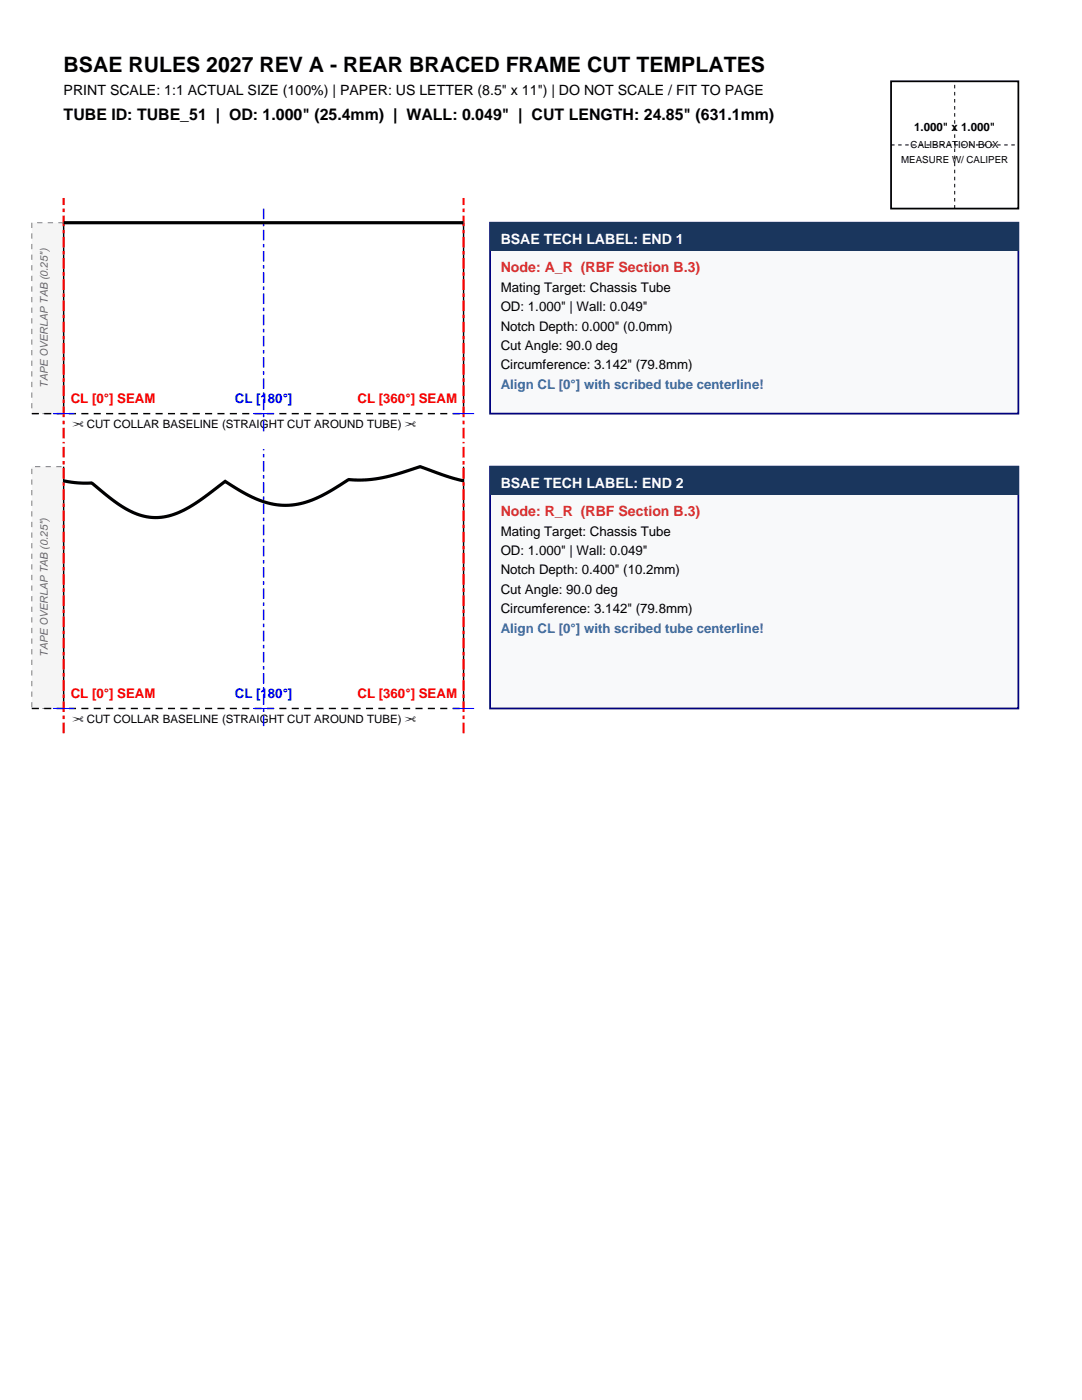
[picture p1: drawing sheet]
<svg xmlns="http://www.w3.org/2000/svg" width="216mm" height="279mm" viewBox="0 0 216 279" stroke-linecap="round" stroke-linejoin="round" font-family="sans-serif">
<defs><g id="words">
<text font-size="4.2" x="12.7" y="14.5">BSAE RULES 2027 REV A - REAR BRACED FRAME CUT TEMPLATES</text>
<text font-size="3.2" x="12.7" y="24">TUBE ID: TUBE_51 | OD: 1.000&quot; (25.4mm) | WALL: 0.049&quot; | CUT LENGTH: 24.85&quot; (631.1mm)</text>
<text font-size="2.8" x="12.7" y="19.1">PRINT SCALE: 1:1 ACTUAL SIZE (100%) | PAPER: US LETTER (8.5&quot; x 11&quot;) | DO NOT SCALE / FIT TO PAGE</text>
<g font-size="2.8" fill="#fff">
<text x="99.9" y="48.7">BSAE TECH LABEL: END 1</text>
<text x="99.9" y="97.4">BSAE TECH LABEL: END 2</text>
</g>
<g font-size="2.8" fill="#c53030">
<text x="99.9" y="54.3">Node: A_R (RBF Section B.3)</text>
<text x="99.9" y="103">Node: R_R (RBF Section B.3)</text>
</g>
<g font-size="2.6">
<text x="99.9" y="58.2">Mating Target: Chassis Tube</text>
<text x="99.9" y="62.1">OD: 1.000&quot; | Wall: 0.049&quot;</text>
<text x="99.9" y="66">Notch Depth: 0.000&quot; (0.0mm)</text>
<text x="99.9" y="69.8">Cut Angle: 90.0 deg</text>
<text x="99.9" y="73.7">Circumference: 3.142&quot; (79.8mm)</text>
<text x="99.9" y="106.9">Mating Target: Chassis Tube</text>
<text x="99.9" y="110.8">OD: 1.000&quot; | Wall: 0.049&quot;</text>
<text x="99.9" y="114.7">Notch Depth: 0.400&quot; (10.2mm)</text>
<text x="99.9" y="118.5">Cut Angle: 90.0 deg</text>
<text x="99.9" y="122.4">Circumference: 3.142&quot; (79.8mm)</text>
</g>
<g font-size="2.6" fill="#2b6cb0">
<text x="99.9" y="77.6">Align CL [0°] with scribed tube centerline!</text>
<text x="99.9" y="126.3">Align CL [0°] with scribed tube centerline!</text>
</g>
<g font-size="2.6" fill="#f00">
<text x="14.1" y="80.4">CL [0°] SEAM</text>
<text x="71.3" y="80.4">CL [360°] SEAM</text>
<text x="14.1" y="139.3">CL [0°] SEAM</text>
<text x="71.3" y="139.3">CL [360°] SEAM</text>
</g>
<g font-size="2.6" fill="#00f">
<text x="46.9" y="80.4">CL [180°]</text>
<text x="46.9" y="139.3">CL [180°]</text>
</g>
<g font-size="2.3">
<text x="182.4" y="26.1">1.000&quot; x 1.000&quot;</text>
<text x="14.5" y="85.4">✂ CUT COLLAR BASELINE (STRAIGHT CUT AROUND TUBE) ✂</text>
<text x="14.5" y="144.2">✂ CUT COLLAR BASELINE (STRAIGHT CUT AROUND TUBE) ✂</text>
</g>
<g font-size="2.1" fill="#696969">
<text x="9.5" y="77.3" transform="rotate(-90 9.5 77.3)">TAPE OVERLAP TAB (0.25&quot;)</text>
<text x="9.5" y="131.1" transform="rotate(-90 9.5 131.1)">TAPE OVERLAP TAB (0.25&quot;)</text>
</g>
<g font-size="1.9">
<text x="181.7" y="29.6">CALIBRATION BOX</text>
<text x="179.8" y="32.5">MEASURE W/ CALIPER</text>
</g>
</g></defs>
<path d="M177.8 16.2h25.4v25.4h-25.4z" fill="none" stroke="#000" stroke-width=".35"/>
<path d="M177.8 28.9h25.4M190.5 41.6v-25.4" fill="none" stroke="#000" stroke-width=".2" stroke-dasharray=".7 .7" stroke-linecap="butt"/>
<path d="M6.3 44.4h6.4v38.1h-6.4z" fill-rule="evenodd" fill="#f5f5f5" stroke="#808080" stroke-width=".2" stroke-dasharray="1.1 1.1" stroke-linecap="butt"/>
<path d="M6.3 82.5h86.2" fill="none" stroke="#000" stroke-width=".28" stroke-dasharray="1.4 1.1" stroke-linecap="butt"/>
<path d="M12.7 44.4v38.1M92.5 44.4v38.1" fill="none" stroke="#000" stroke-width=".28"/>
<path d="M12.7 87.5v-48M92.5 87.5v-48" fill="none" stroke="#f00" stroke-width=".42" stroke-dasharray="2.1 .7 .7 .7" stroke-linecap="butt"/>
<path d="M52.6 86.1v-45.2" fill="none" stroke="#00f" stroke-width=".28" stroke-dasharray="2.1 .7 .7 .7" stroke-linecap="butt"/>
<path d="M10.6 82.5h4.2M50.5 82.5h4.2M90.4 82.5h4.2" fill="none" stroke="#00f" stroke-width=".21"/>
<path d="M12.7 44.4h79.8" fill="none" stroke="#000" stroke-width=".63" stroke-linecap="butt"/>
<path d="M97.8 44.4h105.4v38.1h-105.4z" fill-rule="evenodd" fill="#f8f9fa" stroke="#000080" stroke-width=".35"/>
<path d="M97.8 44.4h105.4v5.7h-105.4z" fill-rule="evenodd" fill="#1a365d"/>
<path d="M6.3 93.1h6.4v48.3h-6.4z" fill-rule="evenodd" fill="#f5f5f5" stroke="#808080" stroke-width=".2" stroke-dasharray="1.1 1.1" stroke-linecap="butt"/>
<path d="M6.3 141.4h86.2" fill="none" stroke="#000" stroke-width=".28" stroke-dasharray="1.4 1.1" stroke-linecap="butt"/>
<path d="M12.7 93.1v48.3M92.5 93.1v48.3" fill="none" stroke="#000" stroke-width=".28"/>
<path d="M12.7 146.3v-58.1M92.5 146.3v-58.1" fill="none" stroke="#f00" stroke-width=".42" stroke-dasharray="2.1 .7 .7 .7" stroke-linecap="butt"/>
<path d="M52.6 144.9v-55.3" fill="none" stroke="#00f" stroke-width=".28" stroke-dasharray="2.1 .7 .7 .7" stroke-linecap="butt"/>
<path d="M10.6 141.4h4.2M50.5 141.4h4.2M90.4 141.4h4.2" fill="none" stroke="#00f" stroke-width=".21"/>
<path d="M12.7 96l2.2 .3 2.2 .1a1.94 1.94 0 0 1 2 .7l4.3 3.3 3.1 1.8a11.4 11.4 0 0 0 11.3-1l2.7-1.8 4.4-3.3 3.6 2.2 2.9 1.4 2.6 .8 2.7 .3 2.7-.2 2.6-.7 2.9-1.4 3.6-2.1a2.76 2.76 0 0 1 2.7-.6l2.4-.1 2.7-.4 2.6-.6 3.8-1.2a2.52 2.52 0 0 1 2.7 .2l4 1.4 3.1 .9" fill="none" stroke="#000" stroke-width=".63" stroke-linecap="butt"/>
<path d="M97.8 93.1h105.4v48.3h-105.4z" fill-rule="evenodd" fill="#f8f9fa" stroke="#000080" stroke-width=".35"/>
<path d="M97.8 93.1h105.4v5.7h-105.4z" fill-rule="evenodd" fill="#1a365d"/>
<use href="#words"/>
</svg>
